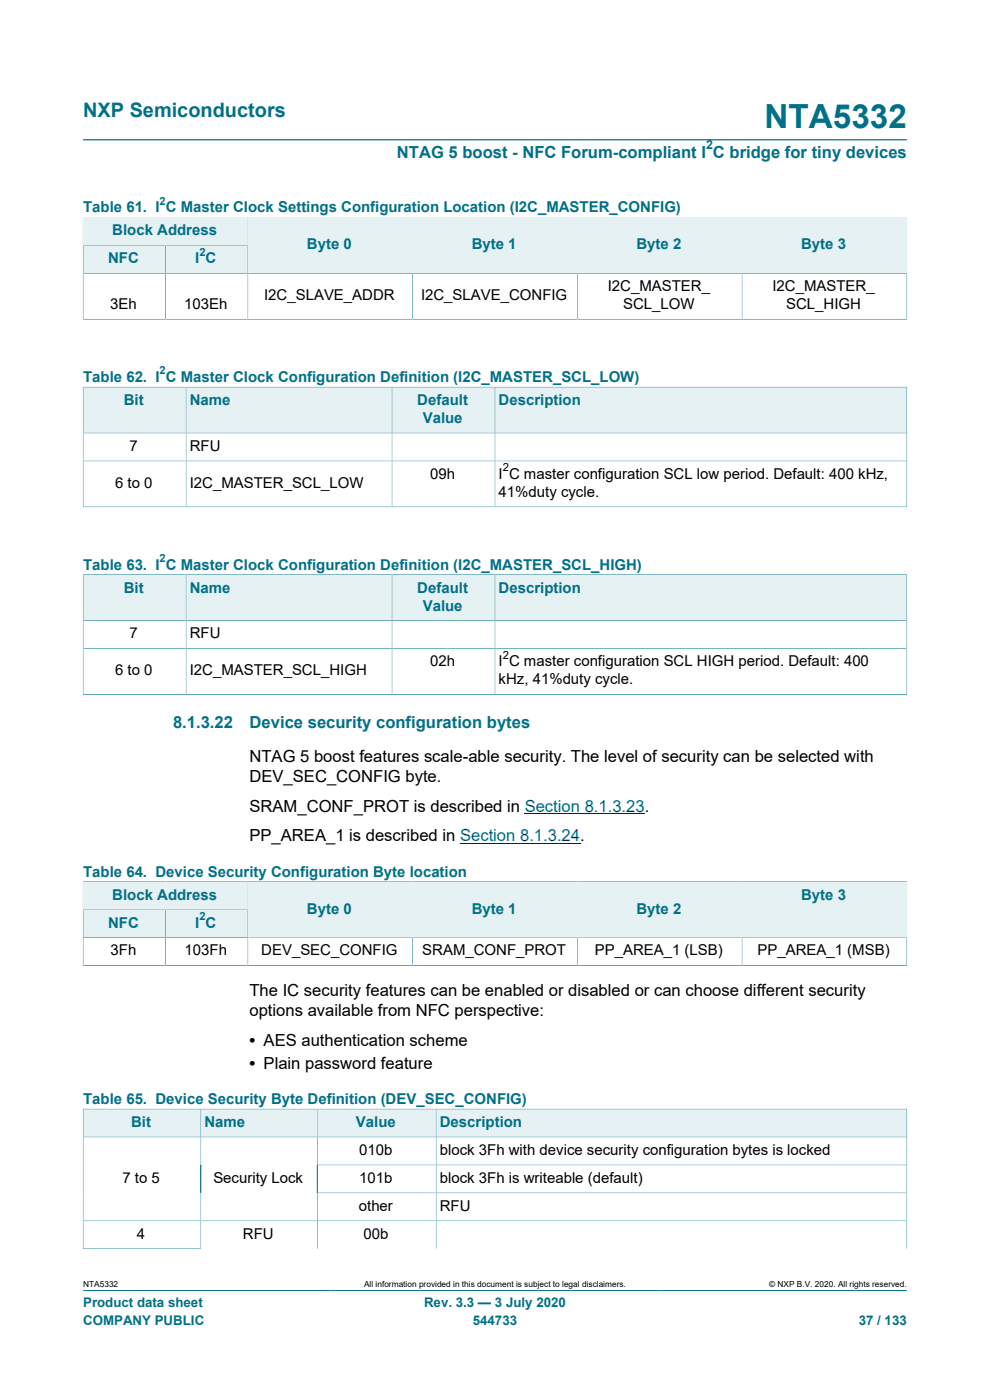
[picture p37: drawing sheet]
<svg xmlns="http://www.w3.org/2000/svg" width="210mm" height="297mm" viewBox="0 0 210 297" stroke-linecap="round" stroke-linejoin="round" font-family="sans-serif">
<defs><g id="words">
<text font-size="7.1" fill="#007088" x="162.2" y="27.2">NTA5332</text>
<text font-size="4.2" fill="#007088" x="17.6" y="24.8">NXP Semiconductors</text>
<g font-size="3.5" fill="#007088">
<text x="84.2" y="33.5">NTAG 5 boost - NFC Forum-compliant I C bridge for tiny devices</text>
<text x="36.7" y="154.4">8.1.3.22</text>
<text x="52.9" y="154.4">Device security configuration bytes</text>
</g>
<g font-size="3.5">
<text x="52.9" y="161.6">NTAG 5 boost features scale-able security. The level of security can be selected with</text>
<text x="52.9" y="165.8">DEV_SEC_CONFIG byte.</text>
<text x="52.9" y="172.2">SRAM_CONF_PROT is described in Section 8.1.3.23.</text>
<text x="52.9" y="178.5">PP_AREA_1 is described in Section 8.1.3.24.</text>
<text x="52.9" y="211.4">The IC security features can be enabled or disabled or can choose different security</text>
<text x="52.9" y="215.6">options available from NFC perspective:</text>
<text x="52.9" y="222">• AES authentication scheme</text>
<text x="52.9" y="226.7">• Plain password feature</text>
</g>
<g font-size="3.2" fill="#007088">
<text x="17.6" y="45.1">Table 61. I C Master Clock Settings Configuration Location (I2C_MASTER_CONFIG)</text>
<text x="23.8" y="49.9">Block Address</text>
<text x="65.1" y="52.9">Byte 0</text>
<text x="100.1" y="52.9">Byte 1</text>
<text x="135" y="52.9">Byte 2</text>
<text x="169.9" y="52.9">Byte 3</text>
<text x="22.9" y="55.9">NFC</text>
<text x="41.4" y="55.9">I C</text>
<text x="17.6" y="81">Table 62. I C Master Clock Configuration Definition (I2C_MASTER_SCL_LOW)</text>
<text x="26.3" y="85.9">Bit</text>
<text x="40.3" y="85.9">Name</text>
<text x="88.5" y="85.9">Default</text>
<text x="89.7" y="89.7">Value</text>
<text x="105.8" y="85.9">Description</text>
<text x="17.6" y="120.8">Table 63. I C Master Clock Configuration Definition (I2C_MASTER_SCL_HIGH)</text>
<text x="26.3" y="125.7">Bit</text>
<text x="40.3" y="125.7">Name</text>
<text x="88.5" y="125.7">Default</text>
<text x="105.8" y="125.7">Description</text>
<text x="89.7" y="129.5">Value</text>
<text x="17.6" y="186">Table 64. Device Security Configuration Byte location</text>
<text x="23.8" y="190.8">Block Address</text>
<text x="169.9" y="190.8">Byte 3</text>
<text x="22.9" y="196.8">NFC</text>
<text x="41.4" y="196.8">I C</text>
<text x="65.1" y="193.8">Byte 0</text>
<text x="100.1" y="193.8">Byte 1</text>
<text x="135" y="193.8">Byte 2</text>
<text x="17.6" y="234.2">Table 65. Device Security Byte Definition (DEV_SEC_CONFIG)</text>
<text x="27.8" y="239.1">Bit</text>
<text x="43.4" y="239.1">Name</text>
<text x="75.5" y="239.1">Value</text>
<text x="93.3" y="239.1">Description</text>
</g>
<g font-size="3.2">
<text x="23.4" y="65.6">3Eh</text>
<text x="39.1" y="65.6">103Eh</text>
<text x="56" y="63.7">I2C_SLAVE_ADDR</text>
<text x="89.3" y="63.7">I2C_SLAVE_CONFIG</text>
<text x="128.9" y="61.8">I2C_MASTER_</text>
<text x="132.2" y="65.6">SCL_LOW</text>
<text x="163.9" y="61.8">I2C_MASTER_</text>
<text x="166.8" y="65.6">SCL_HIGH</text>
<text x="27.5" y="95.6">7</text>
<text x="40.3" y="95.6">RFU</text>
<text x="91.3" y="101.6">09h</text>
<text x="105.8" y="101.6">I C master configuration SCL low period. Default: 400 kHz,</text>
<text x="24.4" y="103.5">6 to 0</text>
<text x="40.3" y="103.5">I2C_MASTER_SCL_LOW</text>
<text x="105.8" y="105.4">41%duty cycle.</text>
<text x="27.5" y="135.4">7</text>
<text x="40.3" y="135.4">RFU</text>
<text x="24.4" y="143.3">6 to 0</text>
<text x="40.3" y="143.3">I2C_MASTER_SCL_HIGH</text>
<text x="91.3" y="141.4">02h</text>
<text x="105.8" y="141.4">I C master configuration SCL HIGH period. Default: 400</text>
<text x="105.8" y="145.2">kHz, 41%duty cycle.</text>
<text x="23.5" y="202.7">3Fh</text>
<text x="39.2" y="202.7">103Fh</text>
<text x="55.4" y="202.7">DEV_SEC_CONFIG</text>
<text x="89.6" y="202.7">SRAM_CONF_PROT</text>
<text x="126.2" y="202.7">PP_AREA_1 (LSB)</text>
<text x="160.7" y="202.7">PP_AREA_1 (MSB)</text>
<text x="76.2" y="245">010b</text>
<text x="93.3" y="245">block 3Fh with device security configuration bytes is locked</text>
<text x="26" y="250.9">7 to 5</text>
<text x="45.3" y="250.9">Security Lock</text>
<text x="76.2" y="250.9">101b</text>
<text x="93.3" y="250.9">block 3Fh is writeable (default)</text>
<text x="76.1" y="256.8">other</text>
<text x="93.3" y="256.8">RFU</text>
<text x="29.1" y="262.8">4</text>
<text x="51.5" y="262.8">RFU</text>
<text x="77.1" y="262.8">00b</text>
</g>
<g font-size="2.8" fill="#007088">
<text x="17.6" y="277.3">Product data sheet</text>
<text x="17.6" y="281">COMPANY PUBLIC</text>
<text x="90" y="277.3">Rev. 3.3 — 3 July 2020</text>
<text x="100.3" y="281">544733</text>
<text x="182.2" y="281">37 / 133</text>
</g>
<text font-size="2.6" fill="#007088" x="149.8" y="31.6">2</text>
<g font-size="2.4" fill="#007088">
<text x="33.9" y="43.4">2</text>
<text x="42.3" y="54.2">2</text>
<text x="33.9" y="79.4">2</text>
<text x="33.9" y="119.2">2</text>
<text x="42.3" y="195.1">2</text>
</g>
<g font-size="2.4">
<text x="106.7" y="99.9">2</text>
<text x="106.7" y="139.7">2</text>
</g>
<g font-size="1.8">
<text x="17.6" y="273.1">NTA5332</text>
<text x="77.2" y="273.1">All information provided in this document is subject to legal disclaimers.</text>
<text x="163.2" y="273.1">© NXP B.V. 2020. All rights reserved.</text>
</g>
</g></defs>
<path d="M17.6 29.7h174.8M17.6 46.1v6h35v-6h-35M17.6 273.8h174.8" fill="none" stroke="#007088" stroke-width=".21"/>
<g fill="#e6f1f3">
<path d="M17.7 46.2h34.8v5.8h-34.8z"/>
<path d="M17.7 52.1h17.3v5.8h-17.3z"/>
</g>
<path d="M17.6 52.1h17.5v5.9h-17.5z" fill="none" stroke="#007088" stroke-width=".21"/>
<path d="M35.2 52.1h17.3v5.8h-17.3z" fill="#e6f1f3"/>
<path d="M52.6 52.1h-17.5v5.9h52.4v-11.9h-34.9v11.9" fill="none" stroke="#007088" stroke-width=".21"/>
<path d="M52.7 46.2h34.8v11.7h-34.8z" fill="#e6f1f3"/>
<path d="M87.5 46.1h35v11.9h-35z" fill="none" stroke="#007088" stroke-width=".21"/>
<path d="M87.6 46.2h34.8v11.7h-34.8z" fill="#e6f1f3"/>
<path d="M122.5 46.1h34.9v11.9h-34.9z" fill="none" stroke="#007088" stroke-width=".21"/>
<path d="M122.5 46.2h34.8v11.7h-34.8z" fill="#e6f1f3"/>
<path d="M192.4 46.1v11.9h-35v-11.9h35" fill="none" stroke="#007088" stroke-width=".21"/>
<path d="M157.5 46.2h34.8v11.7h-34.8z" fill="#e6f1f3"/>
<path d="M35.1 58v9.7M52.6 58v9.7M87.5 58v9.7M122.5 58v9.7M157.4 58v9.7M17.6 67.7h174.8M17.6 67.8v-9.8h174.8v9.8" fill="none" stroke="#007088" stroke-width=".21"/>
<path d="M17.7 82.2h21.7v9.6h-21.7z" fill="#e6f1f3"/>
<path d="M17.6 82.1v9.8h21.9v-9.8h-21.9" fill="none" stroke="#007088" stroke-width=".21"/>
<path d="M39.5 82.2h43.6v9.6h-43.6z" fill="#e6f1f3"/>
<path d="M39.5 82.1h43.7v9.8h-43.7z" fill="none" stroke="#007088" stroke-width=".21"/>
<path d="M83.2 82.2h21.7v9.6h-21.7z" fill="#e6f1f3"/>
<path d="M83.2 82.1h21.8v9.8h-21.8z" fill="none" stroke="#007088" stroke-width=".21"/>
<path d="M105.1 82.2h87.2v9.6h-87.2z" fill="#e6f1f3"/>
<path d="M17.6 97.8h174.8M39.5 91.9v15.6M83.2 91.9v15.6M192.4 82.1v25.5M192.4 91.9h-174.8v15.7M192.4 82.1h-87.4v25.4M17.6 107.5h174.8" fill="none" stroke="#007088" stroke-width=".21"/>
<path d="M17.7 122h21.7v9.6h-21.7z" fill="#e6f1f3"/>
<path d="M17.6 121.8v9.9h21.9v-9.8h-21.9" fill="none" stroke="#007088" stroke-width=".21"/>
<path d="M39.5 122h43.6v9.6h-43.6z" fill="#e6f1f3"/>
<path d="M39.5 121.9h43.7v9.8h-43.7z" fill="none" stroke="#007088" stroke-width=".21"/>
<path d="M83.2 122h21.7v9.6h-21.7z" fill="#e6f1f3"/>
<path d="M83.2 121.9h21.8v9.8h-21.8z" fill="none" stroke="#007088" stroke-width=".21"/>
<path d="M105.1 122h87.2v9.6h-87.2z" fill="#e6f1f3"/>
<path d="M17.6 137.6h174.8M39.5 131.7v15.6M83.2 131.7v15.6M192.4 121.8v25.6M192.4 131.7h-174.8v15.7M192.4 121.9h-87.4v25.4M17.6 147.3h174.8M17.6 187v6h35v-5.9h-35" fill="none" stroke="#007088" stroke-width=".21"/>
<path d="M97.6 178.9h25.5M111.3 172.5h25.5" fill="none" stroke="#00f" stroke-width=".21"/>
<g fill="#e6f1f3">
<path d="M17.7 187.1h34.8v5.8h-34.8z"/>
<path d="M17.7 193.1h17.3v5.7h-17.3z"/>
</g>
<path d="M17.6 193h17.5v5.9h-17.5z" fill="none" stroke="#007088" stroke-width=".21"/>
<path d="M35.2 193.1h17.3v5.7h-17.3z" fill="#e6f1f3"/>
<path d="M52.6 193h-17.5v5.9h52.4v-11.8h-34.9v11.8" fill="none" stroke="#007088" stroke-width=".21"/>
<path d="M52.7 187.1h34.8v11.7h-34.8z" fill="#e6f1f3"/>
<path d="M87.5 187.1h35v11.8h-35z" fill="none" stroke="#007088" stroke-width=".21"/>
<path d="M87.6 187.1h34.8v11.7h-34.8z" fill="#e6f1f3"/>
<path d="M122.5 187.1h34.9v11.8h-34.9z" fill="none" stroke="#007088" stroke-width=".21"/>
<path d="M122.5 187.1h34.8v11.7h-34.8z" fill="#e6f1f3"/>
<path d="M192.4 187v11.9h-35v-11.8h35" fill="none" stroke="#007088" stroke-width=".21"/>
<path d="M157.5 187.1h34.8v11.7h-34.8z" fill="#e6f1f3"/>
<path d="M35.1 198.9v5.9M52.6 198.9v5.9M87.5 198.9v5.9M122.5 198.9v5.9M157.4 198.9v5.9M17.6 204.8h174.8M17.6 204.9v-6h174.8v6" fill="none" stroke="#007088" stroke-width=".21"/>
<path d="M17.7 235.4h24.8v5.7h-24.8z" fill="#e6f1f3"/>
<path d="M17.6 235.2v6h25v-5.9h-25" fill="none" stroke="#007088" stroke-width=".21"/>
<path d="M42.7 235.4h24.5v5.7h-24.5z" fill="#e6f1f3"/>
<path d="M42.6 235.3h24.7v5.9h-24.7z" fill="none" stroke="#007088" stroke-width=".21"/>
<path d="M67.4 235.4h25v5.7h-25z" fill="#e6f1f3"/>
<path d="M67.3 235.3h25.2v5.9h-25.2z" fill="none" stroke="#007088" stroke-width=".21"/>
<path d="M92.6 235.4h99.7v5.7h-99.7z" fill="#e6f1f3"/>
<path d="M192.4 235.2v29.7M192.4 235.3h-99.9v29.6M17.6 259h174.8M42.6 241.2v23.7h-25M67.3 247.1h125.1M67.3 241.2v23.7M67.3 253.1h125.1M192.4 241.2h-174.8v23.8" fill="none" stroke="#007088" stroke-width=".21"/>
<use href="#words"/>
</svg>
